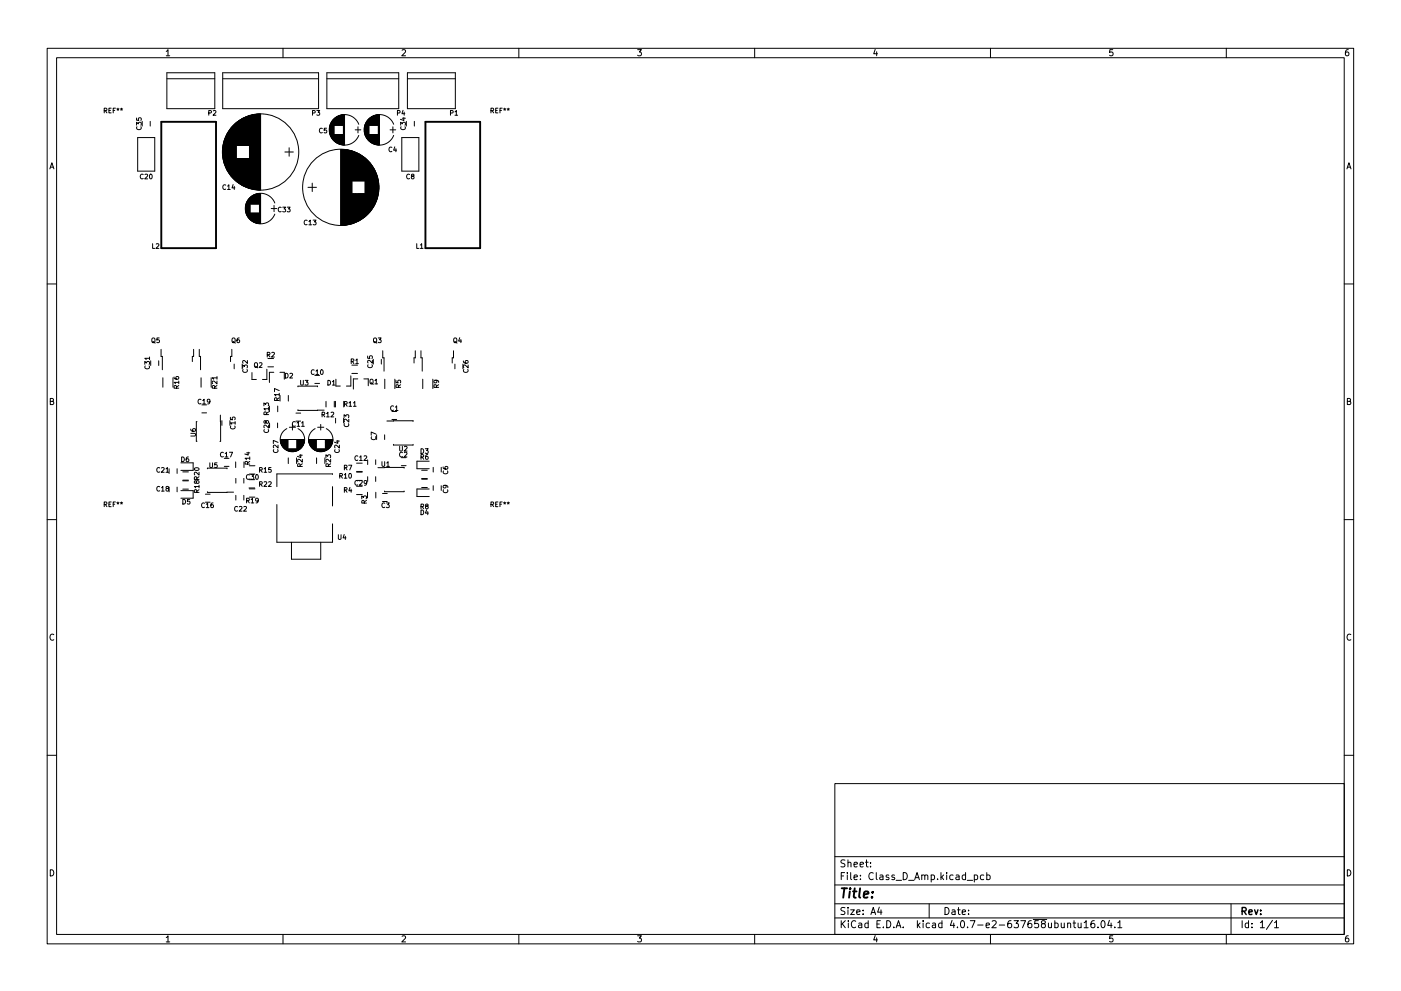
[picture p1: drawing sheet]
<svg xmlns="http://www.w3.org/2000/svg" width="297mm" height="210mm" viewBox="0 0 297 210" stroke-linecap="round" stroke-linejoin="round" font-family="sans-serif">
<g fill="none" stroke="#000" stroke-width=".21">
<path d="M10 10.2h277v190.1h-277zM12 12.2h273v186.1h-273zM35.2 10.9l.4-.4v1.3M35.2 11.8h.8M35.4 16.7h10.1M35.4 15.4h10.1v7.7h-10.1zM47.2 15.4h20.3v7.7h-20.3zM47.2 16.7h20.3M60 10.2v2M69.3 16.7h15.2M69.3 15.4h15.2v7.7h-15.2zM85.2 10.7l.5-.2 .3 .4-.8 .9h.8"/>
<path d="M86.4 16.7h10.1M86.4 15.4h10.1v7.7h-10.1zM110 10.2v2M135.2 10.5h.8l-.4 .5 .3 .2v.5l-.2 .1-.5-.1M160 10.2v2M185.6 10.5l-.4 .9h.9M185.9 11v.8M210 10.2v2M235.9 10.5h-.6l-.1 .7 .7-.1v.6l-.2 .1-.5-.1M260 10.2v2M285.9 10.5l-.4 .1-.2 .2-.1 .8 .3 .2 .4-.1v-.6l-.4-.1-.3 .3M10.6 35.8l.4-1.3 .4 1.3"/>
<path d="M10.7 35.5h.6M22.1 23.5l.5-.1v-.4h-.5v1M22.3 23.5l.4 .5M23.1 23.4h.3M23.6 23h-.5v1h.5M24 23.4h.3M24.5 23h-.5v1M24.8 23.1h.4M24.9 23.4l.1-.2 .1 .2M25 23v.2M25.5 23.1h.5M25.6 23.4l.2-.2 .1 .2"/>
<path d="M25.8 23v.2M29 26.6v-.7l.3 .4 .1-.3h.5v.6M29 25v.5l.4 .1v-.5l.5-.1v.6M29 26.9a.44 .44 0 0 0 .5 .6 .44 .44 0 0 0 .4-.6M29.2 29.2h3.6v7.1h-3.6zM30.2 25.7v1M30.4 37a.44 .44 0 0 0-.7 .5 .44 .44 0 0 0 .7 .4M30.7 37h.4l.2 .2-.6 .8h.6M31.8 37h.1a.49 .49 0 0 1 .4 .5 .49 .49 0 0 1-.5 .4l-.1-.3zM31.9 25.7v1M44.3 24l.4-.1 .1-.4h-.5v1M45.2 23.5h.4l.2 .2-.6 .8h.6"/>
<path d="M47.2 31.9v.7M47.2 31.1v2.3M47.3 30.8v2.9M47.3 30.6v3.3M47.4 30.3v3.9M47.4 30.1v4.3M47.5 30v4.5M47.6 29.7v5.1M47.6 29.6v5.3M47.6 29.5v5.5M47.7 29.3v5.9M47.8 29.2v6.1"/>
<path d="M47.8 29.1v6.3M47.9 39.3a.44 .44 0 0 0-.7 .4 .44 .44 0 0 0 .7 .4M47.9 28.9v6.7M47.9 28.8v6.9M48 28.8v6.9M48 28.7v7.1M48.1 28.5v7.5M48.1 28.4v7.7M48.2 28.4v7.7M48.2 39.5l.3-.3v1M48.2 28.2v8.1M48.3 28.2v8.1"/>
<path d="M48.3 28.1v8.3M48.4 28v8.5M48.4 27.9v8.7M48.5 27.8v8.9M48.6 27.7v9.1M48.6 27.6v9.3M48.7 27.5v9.5M48.8 27.4v9.7M48.9 27.3v9.9M48.9 27.2v10.1M49 27.2v10.1M49 27.1v10.3"/>
<path d="M49.1 27v10.5M49.2 26.9v10.7M49.3 26.8v10.9M49.4 26.7v11.1M49.4 39.2l-.2 .7h.6M49.4 26.6v11.2M49.5 26.6v11.3M49.6 26.5v11.5M49.7 39.5v.7M49.7 26.4v11.7M49.8 26.3v11.9M49.9 26.2v12.1"/>
<path d="M50 26.1v12.3M50.1 26.1v12.3M50.1 26v4.9M50.1 33.6v4.9M50.2 33.6v4.9M50.2 26v4.9M50.2 25.9v5M50.2 33.6v5M50.3 25.9v5M50.3 33.6v5M50.3 33.6l.1 5.1M50.4 25.8v5.1"/>
<path d="M50.4 33.6v5.1M50.5 33.6v5.2M50.5 25.7v5.2M50.6 25.7v5.2M50.6 33.6v5.2M50.6 33.6l.1 5.3M50.7 25.6v5.3M50.7 33.6v5.3M50.8 25.6v5.3M50.8 33.6v5.3M50.8 33.6v5.4M50.8 25.5v5.4"/>
<path d="M50.9 25.5v5.4M50.9 33.6v5.4M50.9 25.4v5.5M51 33.6v5.5M51 25.4v5.5M51.1 25.3v5.6M51.1 33.6v5.5M51.1 33.6l.1 5.6M51.2 25.3v5.6M51.2 33.6v5.6M51.3 33.6v5.7M51.3 25.2v5.7"/>
<path d="M51.4 25.2v5.7M51.4 33.6v5.7M51.4 33.6l.1 5.8M51.5 25.1v5.8M51.5 33.6v5.8M51.6 25.1v5.8M51.6 33.6v5.8M51.6 33.6v5.9M51.6 25v5.9M51.7 25v5.9M51.7 33.6v5.9M51.8 33.6v5.9"/>
<path d="M51.8 25v5.9M51.8 24.9v6M51.9 24.9v6M51.9 33.6v6M51.9 33.6l.1 6M52 24.9v6M52 33.6v6M52.1 33.6v6.1M52.1 24.8v6.1M52.2 24.8v6.1M52.2 33.6v6.1M52.2 33.6l.1 6.1"/>
<path d="M52.3 24.8v6.1M52.3 24.7v6.2M52.3 33.6v6.2M52.4 24.7v6.2M52.4 33.6v6.2M52.4 33.6l.1 6.2M52.5 24.7v6.2M52.5 33.6v6.2M52.6 24.7v6.2M52.6 33.6v6.2M52.6 33.6v6.3M52.6 24.6v6.3"/>
<path d="M52.7 24.6v6.3M52.7 33.6v6.3M52.8 33.6v6.3M52.8 24.6v6.3M52.9 24.5v15.4M53 24.5v15.5M53.1 24.5v15.5M53.2 24.5v15.5M53.3 24.4v15.7M53.4 24.4v15.7M53.5 24.4v15.7M53.6 24.4v15.7"/>
<path d="M53.7 24.3v15.8M53.8 24.3v15.9M53.9 24.3v15.9M54 24.3v15.9M54.1 24.3v15.9M54.2 24.3v15.9M54.3 24.3v15.9M54.4 24.2v16.1M54.5 24.2v16.1M54.6 24.2v16.1M54.7 24.2v16.1M54.8 24.2v16.1"/>
<path d="M54.9 24.2v16.1M55 24.2v16.1M55.1 24.2v16.1M55.2 24.2v16.1M55.3 24.2v16.1M60.4 32.2h1.8M61.3 31.3v1.8M65.3 39.7h1.8M66.2 38.8v1.8M66.3 24l.4-.1 .1-.4h-.5v1M67.2 23.5h.6l-.3 .3 .2 .1v.5h-.5M68.3 27.3a.44 .44 0 0 0-.6 .4 .44 .44 0 0 0 .6 .4"/>
<path d="M69.2 27.2h-.4l-.1 .5 .5-.1v.5h-.5M69.8 27.1v.9M69.9 26.7v1.7M70 26.6v1.9M70 26.5v2.1M70.1 26.3v2.5M70.1 26.2v2.7M70.2 26.1v2.9M70.2 26v3.1M70.3 25.9v3.3M70.3 25.8v3.5M70.4 25.7v3.7"/>
<path d="M70.5 25.6v3.9M70.6 25.5v4.1M70.6 25.4v4.3M70.7 25.3v4.5M70.8 25.3v4.5M70.8 25.2v4.6M70.8 28.5l.1 1.4M70.9 25.2v1.4M70.9 25.1v1.5M70.9 28.5v1.5M71 25.1v1.5M71 28.5v1.5"/>
<path d="M71 28.5v1.6M71 25v1.6M71.1 25v1.6M71.1 28.5v1.6M71.2 28.5v1.7M71.2 24.9v1.7M71.3 24.9v1.7M71.3 28.5v1.7M71.3 28.5l.1 1.8M71.4 24.8v1.8M71.4 28.5v1.8M71.5 28.5v1.9"/>
<path d="M71.5 24.7v1.9M71.6 24.7v1.9M71.6 28.5v1.9M71.6 28.5l.1 1.9M71.7 24.6v2M71.7 28.5v2M71.8 24.6v2M71.8 28.5v2M71.8 28.5l.1 2M71.9 24.6v2M71.9 24.5v2.1M71.9 28.5v2"/>
<path d="M72 24.5v2.1M72 28.5v2.1M72.1 24.5v2.1M72.1 28.5v2.1M72.2 28.5v2.1M72.2 24.5v2.1M72.2 24.4v2.2M72.3 31.7v16.1M72.3 24.4v2.2M72.3 28.5v2.2M72.3 28.5l.1 2.2M72.4 24.4v2.2"/>
<path d="M72.4 28.5v2.2M72.4 31.7v16.1M72.5 28.5v2.2M72.5 31.7v16.1M72.5 24.4v2.2M72.6 24.4v2.2M72.6 28.5v2.2M72.6 31.7v16.1M72.7 28.5v2.2M72.7 31.7v16.1M72.7 24.4v2.2M72.8 24.4v2.2"/>
<path d="M72.8 28.5v2.2M72.8 31.7v16.1M72.8 24.4v6.3M72.9 24.4v6.3M72.9 31.7v16.1M73 24.3v6.4M73 31.7v16.1M73.1 31.7v16.1M73.2 31.8v15.9M73.3 31.8v15.9M73.4 31.8v15.9M73.5 31.8v15.9"/>
<path d="M73.6 31.8v15.9M73.7 31.8v15.9M73.8 31.8v15.9M73.8 31.8v15.8M73.9 31.9v15.7M74 31.9v15.7M74.1 31.9v15.7M74.2 31.9v15.7M74.3 31.9v15.6M74.3 32v15.5M74.4 32v15.5M74.5 32v15.5"/>
<path d="M74.6 32v15.5M74.6 32v15.4M74.7 32.1v6.3M74.8 32.1v6.3M74.9 32.1v6.3M74.9 32.2v6.2M75 32.2v6.2M75.1 32.2v6.2M75.2 32.2v6.2M75.2 32.3v6.1M75.3 32.3v6.1M75.3 27.5h1.2"/>
<path d="M75.4 32.3v6.1M75.5 32.4v6M75.6 32.4v6M75.7 32.4v6M75.7 32.5v5.9M75.8 32.5v5.9M75.9 32.5v5.9M75.9 32.6v5.8M75.9 26.9v1.3M76 32.6v5.8M76.1 32.6v5.8M76.1 26.4a3.2 3.2 0 0 0-5-1.4 3.2 3.2 0 0 0 0 5.1 3.2 3.2 0 0 0 5-1.4"/>
<path d="M76.1 32.7v5.7M76.2 32.7v5.7M76.3 32.8v5.6M76.4 32.8v5.6M76.5 32.9v5.5M76.6 32.9v5.5M76.7 33v5.4M76.7 33.1v5.3M76.8 33.1v5.3M76.9 33.1v5.3M76.9 33.2v5.2M77 33.2v5.2"/>
<path d="M77.1 33.3v5.1M77.2 33.4v5M77.2 27.1v.9M77.3 26.9v1.3M77.3 33.5v4.9M77.3 26.7v1.7M77.4 33.5v12.5M77.4 26.5v2.1M77.4 28.7a3.2 3.2 0 0 0 3 2.1 3.2 3.2 0 0 0 3.1-2.1M77.4 26.4a3.2 3.2 0 0 0 0 2.3M77.4 26.4v2.3M77.5 33.6v12.3"/>
<path d="M77.5 26.3v2.5M77.5 33.7v12.1M77.6 26.1v2.9M77.6 26v3.1M77.6 33.7v12.1M77.7 33.8v11.9M77.7 25.8v3.5M77.8 25.8v3.5M77.8 33.9v11.7M77.8 25.7v3.7M77.9 33.9v11.6M77.9 25.6v3.9"/>
<path d="M77.9 34v11.5M78 25.5v4.1M78 34.1v11.3M78 25.4v4.3M78.1 34.1v11.2M78.1 25.4v4.3M78.1 25.3v4.5M78.1 34.2v11.1M78.2 25.3v4.5M78.2 34.3v10.9M78.2 25.2v4.7M78.3 25.2v1.4"/>
<path d="M78.3 28.5v1.4M78.3 34.4v10.7M78.3 25.1v1.5M78.3 28.5v1.5M78.3 34.5v10.5M78.4 28.5v1.5M78.4 34.5v10.5M78.4 25.1v1.5M78.4 25v1.6M78.4 28.5v1.6M78.5 34.6v10.3M78.5 25v1.6"/>
<path d="M78.5 28.5v1.6M78.5 28.5l.1 1.6M78.5 34.7v10.1M78.6 24.9v1.7M78.6 28.5v1.7M78.6 34.8v9.9M78.7 34.8v9.9M78.7 28.5v1.8M78.7 34.9v9.7M78.7 24.8v1.8M78.8 24.8v1.8M78.8 28.5v1.8"/>
<path d="M78.8 35v9.5M78.8 35.1v9.3M78.8 28.5l.1 1.8M78.9 35.1v9.3M78.9 24.7v1.9M78.9 28.5v1.9M78.9 35.2v9.1M79 24.7v1.9M79 28.5v1.9M79 35.3v8.9M79.1 24.6v2M79.1 28.5v1.9"/>
<path d="M79.1 35.5v8.5M79.1 28.5v2M79.2 28.5v2M79.2 35.6v8.3M79.2 24.6v2M79.3 35.7v8.1M79.3 24.6v2M79.3 28.5v2M79.3 35.8v7.9M79.3 28.5l.1 2.1M79.3 35.9v7.7M79.4 24.5v2.1"/>
<path d="M79.4 28.5v2.1M79.4 36v7.5M79.5 36.1v7.3M79.5 28.5v2.1M79.5 36.2v7.1M79.5 24.5v2.1M79.6 24.5v2.1M79.6 28.5v2.1M79.6 36.3v6.9M79.6 36.4v6.7M79.6 28.5l.1 2.2M79.7 36.5v6.5"/>
<path d="M79.7 24.4v2.2M79.7 28.5v2.2M79.7 36.7v6.1M79.8 24.4v2.2M79.8 28.5v2.2M79.8 36.8v5.9M79.8 36.9v5.7M79.9 24.4v2.2M79.9 28.5v2.2M79.9 37.1v5.3M79.9 37.2v5.1M80 28.5v2.2"/>
<path d="M80 37.4v4.7M80 24.4v2.2M80 37.5v4.5M80.1 24.4v2.2M80.1 28.5v2.2M80.1 37.8v3.9M80.1 38v3.5M80.2 38.1v3.3M80.2 24.4v6.3M80.3 24.4v6.3M80.3 38.6v2.3M80.3 38.9v1.7"/>
<path d="M80.3 39.4v.7M80.4 24.3v6.4M82.7 27.5h1.2M83.1 31.3a.44 .44 0 0 0-.6 .4 .44 .44 0 0 0 .6 .4M83.3 26.9v1.3M83.5 26.4a3.2 3.2 0 0 0-3.1-2.1 3.2 3.2 0 0 0-3 2.1M83.7 31.2l-.2 .7h.6M83.9 31.5v.7M84.3 24l.4-.1 .1-.4h-.5v1M85 26.6v-.7l.3 .4 .1-.3h.5v.6M85 26.9a.44 .44 0 0 0 .5 .6 .44 .44 0 0 0 .4-.6M85.2 29.2h3.6v7.1h-3.6z"/>
<path d="M85.3 25.1h.7M85.5 23.4l-.3 .7h.6M85.6 24.9v.7l-.7-.3M85.7 23.8v.7M86.1 25.7v1M86.8 37a.44 .44 0 0 0-.6 .5 .44 .44 0 0 0 .6 .4M87.4 37.4l-.1-.4h.4v.3l-.5 .3 .2 .4 .4-.2-.2-.4M87.8 25.7v1M95.5 24l.5-.1v-.4h-.5v1M96.5 23.7l.3-.2v1M96.5 24.5h.5M104.1 23.5l.5-.1v-.4h-.5v1"/>
<path d="M104.3 23.5l.4 .5M105.1 23.4h.3M105.6 23h-.5v1h.5M106 23.4h.3M106.5 23h-.5v1M106.8 23.1h.4M106.9 23.4l.1-.2 .1 .2M107 23v.2M107.5 23.1h.5M107.6 23.4l.2-.2 .1 .2M107.8 23v.2M285.6 35.8l.4-1.3 .4 1.3"/>
<path d="M285.7 35.5h.6M32.4 51.7v1h.4M33.1 51.8l.4-.1 .2 .3-.6 .7h.6M48.2 40.2h.6M52 43.8v.9M52.1 43.4v1.7M52.2 43.3v1.9M52.2 43.2v2.1M52.3 43v2.5M52.3 42.9v2.7M52.4 42.8v2.9M52.4 42.7v3.1"/>
<path d="M52.5 42.6v3.3M52.5 42.5v3.5M52.6 42.5v3.5M52.6 42.4v3.7M52.7 42.3v3.9M52.8 42.2v4.1M52.8 42.1v4.3M52.9 42.1v4.3M53 42v4.5M53 41.9v4.6M53 41.9v1.4M53 45.2v1.4"/>
<path d="M53.1 45.2v1.5M53.1 41.8v1.5M53.2 41.8v1.5M53.2 45.2v1.5M53.2 45.2l.1 1.6M53.3 41.7v1.6M53.3 45.2v1.6M53.4 41.6v1.7M53.4 45.2v1.6M53.4 45.2v1.7M53.5 41.6v1.7M53.5 45.2v1.7"/>
<path d="M53.5 41.5v1.8M53.5 45.2v1.8M53.6 45.2v1.8M53.6 41.5v1.8M53.7 41.4v1.9M53.7 45.2v1.8M53.7 45.2l.1 1.9M53.8 41.4v1.9M53.8 45.2v1.9M53.9 45.2v2M53.9 41.3v2M54 41.3v2"/>
<path d="M54 45.2v2M54 45.2l.1 2M54.1 41.3v2M54.1 41.2v2.1M54.1 45.2v2M54.2 41.2v2.1M54.2 45.2v2.1M54.3 41.2v2.1M54.3 45.2v2.1M54.4 45.2v2.1M54.4 41.2v2.1M54.4 41.1v2.2"/>
<path d="M54.5 41.1v2.2M54.5 45.2v2.2M54.6 45.2v2.2M54.6 41.1v2.2M54.7 41.1v2.2M54.7 45.2v2.2M54.7 45.2l.1 2.2M54.8 41.1v2.2M54.8 45.2v2.2M54.9 41.1v2.2M54.9 45.2v2.2M55 41.1v2.2"/>
<path d="M55 45.2v2.2M55 41.1v6.3M55.1 41.1v6.3M55.2 41v6.4M57.5 44.2h1.2M58.1 43.6v1.3M58.3 43.1a3.2 3.2 0 0 0-5-1.4 3.2 3.2 0 0 0 0 5.1 3.2 3.2 0 0 0 5-1.4M59.6 44a.44 .44 0 0 0-.6 .5 .44 .44 0 0 0 .6 .4M59.9 44h.7l-.4 .3 .3 .1v.5h-.6M60.9 44h.6l-.3 .3 .3 .1v.5h-.6M65.1 46.8a.44 .44 0 0 0-.6 .4 .44 .44 0 0 0 .6 .4M65.5 47l.3-.3v1"/>
<path d="M65.5 47.7h.6M66.4 46.7h.6l-.3 .4 .3 .1v.4h-.6M74.7 41.1v6.3M74.8 41.1v6.3M74.9 41.1v6.3M75 41.1l-.1 6.2M75 41.1v6.2M75.1 41.1v6.2M75.2 41.1v6.2M75.2 41.1v6.1M75.3 41.1v6.1M75.4 41.1v6.1"/>
<path d="M75.5 41.1l-.1 6.1M75.5 41.1v6M75.6 41.1v6M75.7 41.1v5.9M75.8 41.1v5.9M75.9 41.1v5.9M75.9 41.1v5.8M76 41.1l-.1 5.8M76 41.1v5.8M76.1 41.1v5.8M76.1 41.1v5.7M76.2 41.1v5.7"/>
<path d="M76.3 41.1v5.6M76.4 41.1v5.6M76.5 41.1l-.1 5.5M76.5 41.1v5.5M76.6 41.1v5.4M76.7 41.1v5.4M76.8 41.1l-.1 5.3M76.8 41.1v5.3M76.9 41.1v5.3M76.9 41.1v5.2M77 41.1v5.2M77.1 41.1v5.1"/>
<path d="M77.2 41.1v5M77.3 41.1l-.1 5M77.3 41.1v4.9M88.4 51.7v1h.4M89.1 52l.3-.3v1M89.1 52.7h.6M10 60.2h2M30.7 77.3v-.6l.4 .3 .1-.3h.4v.6M30.8 77.6a.44 .44 0 0 0 .4 .7 .44 .44 0 0 0 .4-.7M31.7 76h-1l.3 .3M31.7 75.7v.6M31.9 76.5v1"/>
<path d="M32.2 71.8l.2-.1 .4 .1 .1 .6-.2 .3-.5-.1zM32.4 72.5l.5 .3M33.6 76.5v1M33.8 71.7h-.5l-.1 .5 .5-.1 .1 .5h-.6M34.2 74.1v1.5h.2v2.8M36.9 80l.2 .4 .6 .1 .2-.2-.1-.4-.5 .1v.3l.2 .2M41 74.1v1.5h-.2v1.1M42.3 74.1v1.5h.2v2.8M46 79.9v.6M49.2 74.1v1.5h-.3v1.1M49.2 71.8l.2-.1 .4 .1 .1 .6-.2 .3-.5-.1zM49.4 72.5l.5 .3"/>
<path d="M49.6 77.2v1M50.7 71.7l-.4 .2-.1 .6 .2 .2 .4-.1-.1-.5h-.3l-.2 .2M51.3 77.2v1M51.5 78.1v-.7l.3 .4 .1-.3h.5v.6M51.5 78.4a.44 .44 0 0 0 .5 .6 .44 .44 0 0 0 .4-.6M52.5 76.5v.6l-.8-.6-.2 .2v.4M53.4 79v1.5h.9M54 77.1l.2-.1 .4 .1v.5l-.1 .3-.5-.1zM54.1 77.7l.6 .3M55 77h.4l.2 .2-.7 .8h.7M56.6 78.3v2.2h-1M56.7 75.3l.4-.1 .1-.4h-.5v1"/>
<path d="M56.8 77.8h1.2M56.8 76.1h1.2M56.9 75.3l.3 .5M57.6 74.8h.4l.2 .2-.6 .8h.6M58 79h-.9v2.1M59.3 79h1v1.4M60.5 79.2a.51 .51 0 0 1 .6 .5 .51 .51 0 0 1-.6 .5zM61.5 79.3l.3-.1 .2 .3-.6 .7h.6M66.6 78.5a.44 .44 0 0 0-.6 .5 .44 .44 0 0 0 .6 .4M66.7 79.6h1M67 78.7l.3-.2v1M67 79.5h.6"/>
<path d="M68 78.5h.2a.49 .49 0 0 1 .3 .5 .49 .49 0 0 1-.4 .4l-.2-.3zM74.4 79.7v2.2h-1M74.5 76.7l.4-.1 .1-.4h-.5v1M74.6 79.2h1.2M74.6 77.5h1.2M74.7 76.7l.3 .5M75.4 76.4l.3-.2v1M75.4 77.2h.6M78 75.5v.5l.4 .1v-.5l.5-.1v.6M78 77.4a.44 .44 0 0 0 .5 .6 .44 .44 0 0 0 .4-.6M79 76.4v.7l-.8-.7-.2 .2v.4M79.1 76.2v1"/>
<path d="M79.2 71.8l.2-.1 .4 .1 .1 .6-.2 .3-.5-.1zM79.4 72.5l.5 .3M80.2 71.7h.6l-.3 .4 .3 .1v.4h-.6M80.8 76.2v1M81.1 74.4v1.5h.3v2.8M88.1 74.4v1.5h-.3v1.1M89.3 74.4v1.5h.2v2.8M96.1 74.4v1.5h-.2v1.1M96.2 71.8l.2-.1 .4 .1 .1 .6-.2 .3-.5-.1zM96.4 72.5l.5 .3M96.4 77.2v1M97.5 71.7l-.3 .7h.7"/>
<path d="M97.7 72v.7M98.1 77.2v1M98.3 76.6l.2 .4 .6 .1 .2-.2-.1-.4-.5 .1-.1 .3 .2 .2M98.3 78.4a.44 .44 0 0 0 .5 .6 .44 .44 0 0 0 .4-.6M99.3 77.4v.7l-.8-.7-.2 .2v.4M285 60.2h2M10.7 85.2l.5-.1 .1-.4-.6-.2v1.3h.5l.2-.4-.3-.2M33.9 99.3a.44 .44 0 0 0-.7 .4 .44 .44 0 0 0 .7 .4M34.2 99.3l.4-.1 .2 .3-.6 .7h.6M34.5 80.1v2M35.2 99.5l.3-.3v1M35.9 99.4v1"/>
<path d="M36.7 80.1v2M37.4 82.4v-.5l-.4-.1-.1 .6h1M37.6 99.4v1M37.9 81.1h-1l.3 .3M37.9 81.8l-.5 .3M37.9 80.8v.6M38.3 98.2h2.6v1.6h-2.6M38.5 97a.51 .51 0 0 1 .6 .5 .51 .51 0 0 1-.6 .5zM39.9 97l-.4 .2v.6l.2 .2 .3-.1-.1-.5-.2-.1-.2 .2M40.5 91.9h.8l.2 .2-.2 .4h-.8M40.5 91l.2 .5h.6l.2-.2-.1-.3h-.5l-.1 .3 .2 .2M41.3 99.4a.49 .49 0 0 1 .5-.2 .49 .49 0 0 1 .4 .5 .49 .49 0 0 1-.6 .2 .49 .49 0 0 1-.3-.5z"/>
<path d="M41.8 89.5h-.2v4.1h.2M42.6 84.8a.44 .44 0 0 0-.6 .4 .44 .44 0 0 0 .6 .4M42.6 80.1v2M42.8 87.6h1M42.8 85.9h1M43 85l.3-.3v1M43 85.7h.6M44 99.5v-.2h4.1v.2M44.5 98.2v.8l.2 .2 .4-.2v-.8M44.5 85.1l-.2 .2h-.3v-.5l.3-.1 .2 .2v.6l-.5 .2M44.8 80.1v2M45.5 82.4v-.5l-.4-.1-.1 .6h1"/>
<path d="M46 80.8v.7l-.7-.7-.3 .2 .1 .4M46 80.2h-1l.3 .3M46 81.8l-.5 .3M46 98.2h-.5v.5l.5-.1v.5h-.5M46.7 88.1l.1 5.5h-.2M46.7 89.5h.1M47 89.2v1M47.4 96a.44 .44 0 0 0-.7 .5 .44 .44 0 0 0 .7 .4M47.6 98.9h1M47.6 97.2h1M47.7 96.2l.3-.2v1M47.7 97h.6"/>
<path d="M48.6 96h.7l-.4 1M48.7 89.2v1M48.9 88.5v.5l.4 .1v-.5l.5-.1v.6M48.9 90.4a.44 .44 0 0 0 .5 .6 .44 .44 0 0 0 .4-.6M49.9 89.7h-1l.2 .3M49.9 89.4v.6M50 98v1.2M51.7 98v1.2M52.3 96.1h.7M52.5 98.5l-.1-.5-.4-.1v.6h1M52.6 95.9v.7l-.7-.3M52.9 98.8h1.1"/>
<path d="M53 97.2h-1l.2 .3M53 96.9v.6M53 97.9l-.5 .3M55 99.7h.5l.1-.4-.6-.1v1M55.3 99.7l.3 .5M56 86.1v-.6l.3 .3 .1-.3h.5v.6M56 99.5l.3-.3v1M56 91.1a.44 .44 0 0 0 .5 .7 .44 .44 0 0 0 .4-.7M56.4 89.4l.2-.2 .4 .2-.1 .3-.3 .1-.3-.5h-.3v.5l.4-.2M56.5 88l-.1-.5-.4-.1v.6h1M57 90.2v.6l-.8-.6-.2 .2v.4M57 86.7h-1l.2 .3"/>
<path d="M57 87.4l-.5 .3M57 86.4v.6M57.1 86.1v1.2M57.1 89.7v1M57.5 99.2h-.5l-.1 .5 .5-.1 .1 .5h-.6M58 95.4a.44 .44 0 0 0 .5 .6 .44 .44 0 0 0 .4-.6M58.7 85v-.5l-.4-.1-.1 .6h1M58.9 89.7v1M58.9 86.1v1.2M59 94.4v.7l-.8-.7-.2 .2v.4M59 93.9l-1-.5v.7M59.2 83.7h-1l.3 .3"/>
<path d="M59.2 82.9l-1-.5v.7M59.2 84.4l-.5 .3M59.2 83.4v.6M59.4 83.9v1.2M59.4 93.2h5.2M59.4 93.3h1.6M59.5 93.3h1.5M59.5 93.4h1.5M59.5 93.5h1.5M59.5 93.6h1.5M59.5 93.7h1.5M59.5 93.8h1.5"/>
<path d="M59.5 93.9h1.5M59.6 94h1.4M59.6 94.1h1.4M59.6 94.2h1.4M59.7 94.2h1.3M59.7 94.3h1.3M59.7 94.4h1.3M59.8 94.5h1.2M59.8 94.6h1.2M59.9 94.6h1.1M59.9 94.7h1.1M59.9 94.8h1.1"/>
<path d="M60 94.8h1M60 94.9h1M60.1 94.9h.9M60.1 95h.9M60.2 95h.8M60.2 95.1h.8M60.3 95.1h.7M60.3 95.2h.7M60.4 95.2h3.2M60.4 95.3h3.2M60.5 95.3h3M60.6 95.4h2.8"/>
<path d="M60.7 95.4h2.6M60.7 95.5h2.6M60.8 90.9a2.59 2.59 0 0 0-.8 4 2.59 2.59 0 0 0 4 0 2.59 2.59 0 0 0-.8-4M60.9 95.6h2.2M61 95.6h2M61.1 95.6h1.8M61.1 97.1v1.2M61.1 83.9v1.2M61.3 95.7h1.4M61.3 90.6h1.4M61.4 95.8h1.2M61.6 95.8h.8"/>
<path d="M62 90v1.2M62.6 89.5a.44 .44 0 0 0-.6 .5 .44 .44 0 0 0 .6 .4M62.7 87.6h1M62.7 89.3h1M62.9 97.1v1.2M63 93.3h1.6M63 93.3h1.5M63 93.4h1.5M63 93.5h1.5M63 93.6h1.5M63 93.8h1.5M63 93.9h1.5"/>
<path d="M63 94h1.4M63 94.1h1.4M63 94.2h1.3M63 94.3h1.3M63 94.4h1.3M63 94.6h1.2M63 94.7h1.1M63 94.8h1.1M63 94.9h1M63 94.9h.9M63 95h.8M63 95.1h.8"/>
<path d="M63 95.2h.7M63 89.7l.3-.2v1M63 90.5h.6M63.2 82.1v-.2h4.1v.2M63.2 86.9v.2l5.5-.1M63.4 96.6h.7M63.6 99v-.5l-.4-.1-.1 .6h1M63.7 80.7v.8l.2 .2 .4-.2v-.8M63.7 95.1l-.7 .1M63.8 96.4v.7l-.7-.3M63.9 95h-.9M63.9 89.7l.3-.2v1"/>
<path d="M63.9 90.5h.6M64 94.8h-1M64.1 97.4v.7l-.7-.7-.3 .2 .1 .4M64.1 98.4l-.5 .3M64.1 94.6l-1.1 .1M64.2 94.5h-1.2M64.3 94.3l-1.3 .1M64.4 94.2h-1.4M64.4 94h-1.4M64.5 93.8l-1.5 .1M64.5 93.7h-1.5M64.5 93.5l-1.5 .1"/>
<path d="M64.5 93.4h-1.5M64.7 80.7h.6l-.3 .4 .3 .1v.4h-.6M65.4 93.2h5.2M65.4 93.3h1.6M65.5 93.3h1.5M65.5 93.4h1.5M65.5 93.5h1.5M65.5 93.6h1.5M65.5 93.7h1.5M65.5 93.8h1.5M65.5 93.9h1.5M65.6 94h1.4"/>
<path d="M65.6 94.1h1.4M65.6 94.2h1.4M65.7 94.2h1.3M65.7 94.3h1.3M65.7 94.4h1.3M65.8 94.5h1.2M65.8 94.6h1.2M65.9 94.6h1.1M65.9 94.7h1.1M65.9 94.8h1.1M66 94.8h1M66 94.9h1"/>
<path d="M66.1 94.9h.9M66.1 95h.9M66.2 95h.8M66.2 95.1h.8M66.3 95.1h.7M66.3 95.2h.7M66.4 95.2h3.2M66.4 95.3h3.2M66.5 95.3h3M66.6 95.4h2.8M66.7 95.4h2.6M66.7 95.5h2.6"/>
<path d="M66.7 81.3h1M66.8 90.9a2.59 2.59 0 0 0-.8 4 2.59 2.59 0 0 0 4 0 2.59 2.59 0 0 0-.8-4M66.9 95.6h2.2M67 95.6h2M67.1 95.6h1.8M67.1 97.1v1.2M67.3 95.7h1.4M67.3 90.6h1.4M67.4 95.8h1.2M67.6 95.8h.8M68 90v1.2M68.3 88l.5-.1v-.4h-.5v1"/>
<path d="M68.5 88l.4 .5M68.9 97.1v1.2M69 93.3h1.6M69 93.3h1.5M69 93.4h1.5M69 93.5h1.5M69 93.6h1.5M69 93.8h1.5M69 93.9h1.5M69 94h1.4M69 94.1h1.4M69 94.2h1.4"/>
<path d="M69 94.3h1.3M69 94.4h1.3M69 94.6h1.2M69 94.7h1.1M69 94.8h1.1M69 94.9h1M69 94.9h.9M69 95h.8M69 95.1h.8M69 95.2h.7M69.1 97.1v-.6l.4 .3 .1-.3h.4v.6M69.1 85.1v1.2"/>
<path d="M69.2 87.7l.3-.2v1M69.2 88.5h.6M69.5 80.7a.51 .51 0 0 1 .6 .5 .51 .51 0 0 1-.6 .5zM69.6 99v-.5l-.4-.1-.1 .6h1M69.7 95.1l-.7 .1M69.9 95h-.9M70 94.8h-1M70.1 97.4v.7l-.7-.7-.3 .2 .1 .4M70.1 98.4l-.5 .3M70.1 94.6l-1.1 .1M70.2 87.5h.4l.2 .2-.7 .8h.7M70.2 94.5h-1.2"/>
<path d="M70.3 94.3l-1.3 .1M70.4 94.2h-1.4M70.4 94h-1.4M70.5 81l.2-.3v1M70.5 81.7h.5M70.5 93.8l-1.5 .1M70.5 93.7h-1.5M70.5 93.5l-1.5 .1M70.5 93.4h-1.5M70.9 85.1v1.2M71 95.4a.44 .44 0 0 0 .5 .6 .44 .44 0 0 0 .4-.6M71.1 85.1v1.2"/>
<path d="M71.1 88.7v1M71.2 80.4v1.5h.9M71.3 93.6h.7M71.6 93.4v.7l-.7-.3M72 94.4v.7l-.8-.7-.2 .2v.4M72.8 88.7v1M72.9 85.1v1.2M73 88.6v-.6l.3 .3 .1-.3h.5v.6M73 99.2h.5v-.4l-.5-.1v1M73 85.7h.5l.1-.4-.6-.1v1M73 89.9a.44 .44 0 0 0 .5 .6 .44 .44 0 0 0 .4-.6M73.3 99.2l.3 .5"/>
<path d="M73.3 85.7l.3 .5M73.9 98.7h.7l-.4 1M74 88.9v.7l-.8-.7-.2 .2v.4M74 85.5l.3-.3v1M74 86.2h.6M74.9 85.5l.3-.3v1M74.9 86.2h.6M75.6 98.3h1.2M75.8 80.4h-.9v2.1M75.9 96.8a.44 .44 0 0 0-.7 .4 .44 .44 0 0 0 .7 .4M76.2 97l.3-.3v1M76.2 97.7h.6"/>
<path d="M77.1 80.4h1v1.4M77.2 96.8l.4-.1 .2 .3-.7 .7h.7M78 97.5v1M78.5 80.6l.2-.1 .4 .1v.5l-.1 .3-.5-.1zM78.6 81.2l.6 .3M78.8 92.7a.44 .44 0 0 0 .4 .6 .44 .44 0 0 0 .4-.6M79.5 80.7l.3-.2v1M79.5 81.5h.6M79.7 97.5v1M79.7 92.1l-1-.4v.6M79.8 92.2v1M80.1 99.2h5.6v.1"/>
<path d="M81 98v.8l.2 .2 .4-.2v-.8M81.6 92.2v1M81.6 80.4v2M82 98.2l.3-.2v1M82 99h.6M82 89.3h5.6v.1M83.1 87.3h1M83.1 89h1M83.4 94.3v.1h4.2v-.1M83.4 86.2a.44 .44 0 0 0-.6 .4 .44 .44 0 0 0 .6 .4M83.7 80.4v2M83.8 86.4l.3-.3v1"/>
<path d="M83.8 87.1h.6M84 80.7v.5h.4v-.4l.5-.1v.5M84.5 82.2l-.1-.5h-.4v.5h1M84.7 94.7v.8l.2 .2 .4-.2v-.8M85 81.6l-.5 .3M85.1 98.8h1M85.1 97.1h1M85.3 96a.44 .44 0 0 0-.6 .5 .44 .44 0 0 0 .6 .4M85.7 96h.4l.2 .2-.6 .8h.6M85.7 94.8l.4-.1 .2 .3-.6 .7h.6M89.3 95.2a.51 .51 0 0 1 .5 .5 .51 .51 0 0 1-.5 .5zM89.3 97l.4-.1 .1-.4h-.5v1"/>
<path d="M89.4 99.8h1.2M89.5 97l.3 .5M89.6 80.4v2M90.2 95.2h.6l-.3 .4 .2 .1v.4h-.5M90.7 96.5l-.4 .2-.1 .6 .2 .2 .3-.1v-.5l-.3-.1-.2 .2M91 97.8h-2.6v1.6h2.6M91.8 80.4v2M91.8 99.1v1M92.4 80.7l.2 .2v.2l-.5 .1-.1-.3 .2-.2h.6l.2 .4M92.5 82.2v-.5h-.4l-.1 .5h1M93 81.6l-.5 .3M93.5 99.1v1"/>
<path d="M94 99.1l.2 .4h.6l.2-.2-.1-.3-.5 .1-.1 .2 .2 .2M94 99.9a.44 .44 0 0 0 .5 .6 .44 .44 0 0 0 .4-.6M285.7 85.2l.5-.1 .1-.4-.6-.2v1.3h.5l.2-.4-.3-.2M10 110.2h2M22.1 107h.5v-.4l-.5-.1v1M22.3 107l.4 .5M23.1 107h.3M23.6 106.5h-.5v1h.5M24 107h.3M24.5 106.5h-.5v1M24.8 106.6h.4M24.9 106.9l.1-.2 .1 .2"/>
<path d="M25 106.5v.2M25.5 106.6h.5M25.6 106.9l.2-.2 .1 .2M25.8 106.5v.2M33.9 103.3a.44 .44 0 0 0-.7 .4 .44 .44 0 0 0 .7 .4M34.2 103.5l.3-.3v1M34.2 104.2h.6M35.2 100.2h.6M35.4 103.6l-.2-.3 .5-.1v.3l-.5 .3 .2 .4 .4-.2-.2-.4M35.9 103.3v1M37.6 103.3v1M38.3 104.1h2.6v1.6h-2.6"/>
<path d="M38.7 103.8h1.2M38.7 102h1.2M38.7 101.9h1.2M38.7 100.1h1.2M38.8 106a.51 .51 0 0 1 .5 .5 .51 .51 0 0 1-.5 .5zM40.2 106h-.4l-.1 .4h.5v.5h-.5M41.6 102.2l.2-.2 .4 .2-.1 .3-.3 .1-.3-.6-.2 .1v.4l.3-.1M41.7 104.5v-.5l-.4-.1-.1 .6h1M41.7 101.7v-.5h-.4l-.1 .5h1M42.2 103.2h-1l.3 .3M42.2 100.2v.6l-.7-.6-.3 .2 .1 .4M42.2 103.9l-.5 .3"/>
<path d="M42.2 102.9v.6M42.2 101.1l-.5 .4M43.4 106.8a.44 .44 0 0 0-.7 .4 .44 .44 0 0 0 .7 .4M43.6 104.8h1M43.6 106.5h1M43.7 107l.3-.3v1M43.7 107.7h.6M44 104.3v.2l5.5-.1M45.2 106.7l-.5 .2v.6l.2 .2 .3-.1v-.5h-.3l-.2 .2M50 101.5v1M50 105.1v1M50.4 107.5a.44 .44 0 0 0-.7 .5 .44 .44 0 0 0 .7 .4"/>
<path d="M50.7 107.5h.4l.2 .2-.6 .8h.6M51.7 107.5h.4l.2 .2-.7 .8h.7M51.7 101.5v1M51.7 105.1v1M52.3 106.2h.5v-.4l-.5-.1v1M52.5 106.2l.4 .5M52.8 101.8h1.2M52.8 103.5h1.2M52.9 103.7h1.1M52.9 100.6h1.1M52.9 105.5h1.1M52.9 100.8a.44 .44 0 0 0-.7 .4 .44 .44 0 0 0 .7 .4"/>
<path d="M53.2 100.7h.6l-.3 .4 .3 .1v.4h-.6M53.2 106l.3-.3v1M53.2 106.7h.6M54.3 100.7h.1a.49 .49 0 0 1 .4 .5 .49 .49 0 0 1-.5 .5l-.1-.4zM54.8 106.1l-.2 .2h-.3l-.1-.5 .4-.1 .2 .2-.1 .6-.4 .2M55 102.7h.5l.1-.4-.6-.1v1M55.3 102.7l.3 .5M56 102.3l.4-.1 .2 .3-.7 .7h.7M56 100.2h.6M56.9 102.3l.4-.1 .2 .3-.6 .7h.6M58.7 107v8h11.8v-3.9M61.8 115v3.6h6.2v-3.6"/>
<path d="M70.5 100.6l-11.8-.1v2.7M70.5 103.2v4.1M71.7 113.5v.8l.2 .2 .4-.2v-.8M72 101l.5-.1 .1-.4h-.6v1M72.3 101l.3 .5M73 113.4l-.3 .7h.7M73 100.7l.3-.2v1M73 101.5h.6M73 104l.5-.1v-.4h-.5v1M73.2 113.8v.7M73.3 104l.3 .5M74.1 100.5h.1a.49 .49 0 0 1 .3 .5 .49 .49 0 0 1-.4 .4l-.2-.3z"/>
<path d="M74.2 103.4l-.2 .7h.6M74.4 103.8v.7M75.6 104.9h1.2M75.6 103.2h1.2M75.6 100h1.2M75.6 101.9h1.2M75.6 100.2h1.2M75.9 102a.44 .44 0 0 0-.7 .5 .44 .44 0 0 0 .7 .4M76.2 102h.4l.2 .2-.6 .8h.6M76.7 105.8v-.6l.4 .3 .1-.2h.4v.5M77.2 106.7v-.4l-.4-.1-.1 .5h1M77.7 106.2l-.5 .3"/>
<path d="M77.8 102.4l-.2 .2-.3-.1-.1-.5h.4l.2 .1-.1 .6-.4 .3M77.9 104.4v1.2M78 101.1v1M79.7 101.1v1M79.7 104.4v1.2M81.1 104.7h1M81.1 106.4h1M81.5 104.2v.1h4.2v-.1M81.6 106.8a.44 .44 0 0 0-.6 .4 .44 .44 0 0 0 .6 .4M81.9 106.7h.6l-.3 .4 .3 .1v.4h-.6M89.3 108.2a.51 .51 0 0 1 .5 .5 .51 .51 0 0 1-.5 .5zM89.3 107.5l.4-.1 .1-.4h-.5v1"/>
<path d="M89.4 101.5h1.2M89.4 101.7h1.2M89.4 103.4h1.2M89.5 107.5l.3 .5M90.4 107.4l-.1-.4h.4v.3l-.5 .3 .2 .4 .4-.2-.2-.4M90.5 108.2l-.3 .7h.6M90.7 108.5v.7M91 103.7h-2.6v1.6h2.6M91.8 103v1M93.5 103v1M94 103.9a.44 .44 0 0 0 .5 .6 .44 .44 0 0 0 .4-.6M94.4 103l.2 .2-.1 .2-.5 .1v-.3l.1-.2h.6l.3 .4"/>
<path d="M104.1 107h.5v-.4l-.5-.1v1M104.3 107l.4 .5M105.1 107h.3M105.6 106.5h-.5v1h.5M106 107h.3M106.5 106.5h-.5v1M106.8 106.6h.4M106.9 106.9l.1-.2 .1 .2M107 106.5v.2M107.5 106.6h.5M107.6 106.9l.2-.2 .1 .2M107.8 106.5v.2"/>
<path d="M285 110.2h2M11.4 134.7a.58 .58 0 0 0-.8 .5 .58 .58 0 0 0 .8 .5M286.4 134.7a.58 .58 0 0 0-.8 .5 .58 .58 0 0 0 .8 .5M10 160.2h2M177 166.3h108v32h-108zM285 160.2h2M10.7 184.5a.66 .66 0 0 1 .7 .7 .66 .66 0 0 1-.7 .6zM35.2 198.9l.4-.4v1.3M35.2 199.8h.8M60 198.3v2M85.2 198.7l.5-.2 .3 .4-.8 .9h.8M110 198.3v2"/>
<path d="M135.2 198.5h.8l-.4 .5 .3 .2v.5l-.2 .1-.5-.1M160 198.3v2M177 194.8h108M177 191.8h108M177 187.8h108M177 181.8h108M178.4 195.3v1.5M178.4 185.8h.5M178.6 196l.6 .8M179.1 185.1h-.7v1.5M179.1 192.6l-.5-.1-.2 .2v.4l.6 .3 .1 .3-.2 .3h-.6M179.1 182.5l-.5-.1-.2 .2v.4l.6 .3 .1 .3-.2 .3h-.6"/>
<path d="M179.2 195.3l-.8 .9M179.6 185.1v.2M179.6 185.6v1M179.8 192.5v.2M179.8 183.1l.2-.2 .4 .1v.9M179.8 182.4v1.5M179.8 193v1M179.9 195.3v.2M179.9 195.8v1M180.4 193h.7l-.7 1h.7M180.4 185.1v1.3l.2 .2M181.1 186.1l.7-.1-.1-.3-.4-.1-.2 .2v.8h.6"/>
<path d="M181.1 183.4l.7-.1-.1-.3-.4-.1-.2 .2v.8h.6M181.4 195.5a.71 .71 0 0 0-1 .5 .71 .71 0 0 0 .7 .8l.3-.1M181.6 193.5l.8-.1-.1-.3-.4-.1-.3 .2 .1 .8h.6M182.1 195.9h.5l.1 .9M182.4 183.4l.7-.1-.1-.3-.4-.1-.2 .2v.8h.6M182.4 186.5v.1M182.4 185.7v.1M182.7 196.2l-.5 .1-.2 .2 .2 .3h.5M183 193.9v.1M183 193.1v.1M183.5 182.9h.6M183.7 182.4v1.3l.4 .2"/>
<path d="M184.1 195.9l-.5-.1-.2 .3 .1 .7h.6M184.1 195.3v1.5M184.6 183.8v.1M184.6 183v.1M184.6 194l.5-1.5 .5 1.5M184.8 193.6h.7M185.1 185.3a.71 .71 0 0 0-.9 .5 .71 .71 0 0 0 .7 .8l.2-.1M185.6 198.5l-.4 .9h.9M185.8 185.1v1.3l.2 .2M185.9 199v.8M185.9 196h.5M186.4 192.5l-.3 1h.9"/>
<path d="M186.6 185.7h.5l.1 .9M186.6 195.3h-.7v1.5h.7M186.8 193v1M187.2 186l-.5 .1-.2 .2 .2 .3h.5M187.3 196.7v.1M188 195.3a.76 .76 0 0 1 .9 .8 .76 .76 0 0 1-.9 .7zM188.4 185.7l-.3-.1-.2 .2v.3l.5 .1v.4h-.5M189.5 196.7v.1M189.6 185.7l-.3-.1-.2 .2v.3l.5 .1v.4h-.5M190 196.8l.5-1.5 .5 1.5M190 186.8h1.1M190.1 196.4h.8"/>
<path d="M191.5 196.7v.1M191.5 185.1a.76 .76 0 0 1 .9 .8 .76 .76 0 0 1-.9 .7zM192.6 186.8h1.2M193.9 186.6l.5-1.5 .5 1.5M194.1 186.2h.7M194.5 195.3v1.5M194.6 196.3l.5 .5M195.1 195.8l-.6 .6M195.4 185.8l.2-.2 .4 .1 .1 .9M195.4 185.6v1M195.7 195.3v.2M195.7 195.8v1"/>
<path d="M196.1 185.8l.2-.2 .3 .1 .1 .9M197 191.8v3M197.1 195.9l-.5-.1-.2 .3 .1 .7h.6M197.4 185.7l.5-.1 .2 .3-.1 .7h-.6M197.4 185.6v1.5M197.7 195.9h.6l.1 .9M198.4 196.2l-.5 .1-.3 .2 .3 .3h.5M198.8 186.5v.1M199.5 185.1v1.5M199.6 186.1l.5 .5M199.7 195.9l-.4-.1-.3 .3 .1 .7h.6M199.7 195.3v1.5"/>
<path d="M200.1 185.6l-.6 .6M200.4 192.5a.76 .76 0 0 1 .8 .8 .76 .76 0 0 1-.8 .7zM200.7 185.1v.2M200.7 185.6v1M201.9 193.1h.5l.1 .9M201.9 195.3l-.4 1h.9M202.1 185.7l-.5-.1-.2 .3 .1 .7h.6M202.2 195.8v1M202.5 193.4l-.5 .1-.2 .2 .2 .3h.5M202.7 185.7h.6l.1 .9M203 196.7v.1M203 193h.6"/>
<path d="M203.2 192.5v1.3l.4 .2M203.4 186l-.5 .1-.3 .2 .3 .3h.5M203.9 195.4l.1-.1a.8 .8 0 0 1 .5 .8 .8 .8 0 0 1-.5 .7 1 1 0 0 1-.1-1.4zM204 193.5l.7-.1-.1-.3-.4-.1-.2 .2 .1 .8h.5M204.7 185.7l-.4-.1-.3 .3 .1 .7h.6M204.7 185.1v1.5M205.1 186.8h1.1M205.1 196.7v.1M205.4 193.9v.1M205.4 193.1v.1M205.7 195.3h1l-.6 1.5M206.6 185.7l.4-.1 .3 .3-.2 .7h-.5"/>
<path d="M206.6 185.6v1.5M207.3 196.3h1.1M208.6 185.7l-.5-.1-.2 .3 .1 .7h.6M209.1 196.3l.7-.1-.1-.3-.4-.1-.2 .2v.8h.6M209.2 185.7l.4-.1 .3 .3-.1 .7h-.6M209.2 185.1v1.5M210 198.3v2M210.4 195.5l.5-.2 .3 .5-.9 1h.9M211.9 196.3h1.1M214.4 195.3l-.5 .1a1.01 1.01 0 0 0 0 1.4l.5-.1 .1-.5-.3-.3h-.3l-.3 .3M215 195.3h.9l-.5 .6 .5 .1v.7l-.3 .1-.6-.1M216.4 195.3h1l-.6 1.5"/>
<path d="M218.6 195.3l-.4 .1a1.01 1.01 0 0 0 0 1.4l.5-.1 .1-.5-.3-.3h-.3l-.3 .3M219.1 195.1h2.8M220.1 195.3h-.7v.7l.2-.1 .5 .1 .1 .2-.1 .5-.2 .1-.5-.1M221.1 196l-.3-.3 .1-.2 .2-.2 .4 .1 .1 .4-.7 .2-.1 .3 .1 .4 .2 .1h.4l.1-.3v-.4l-.2-.1M222.3 195.8l.1 1h.3l.2-.1M222.9 195.8v1M223.6 195.9l.5-.1 .3 .3-.2 .7h-.6M223.6 195.3v1.5M225 195.8l.1 1h.3l.2-.1M225.6 195.8v1M226.4 196l.2-.2 .3 .1 .1 .9M226.4 195.8v1"/>
<path d="M227.5 195.8h.6M227.7 195.3v1.3l.4 .2M228.6 195.8v1h.4l.2-.1M229.2 195.8v1M229.9 195.8l.4-.5v1.5M229.9 196.8h.8M232 195.3l-.4 .1a1.01 1.01 0 0 0 0 1.4l.5-.1v-.5l-.2-.3h-.3l-.3 .3M232.8 196.7v.1M233.6 195.4l.2-.1a.8 .8 0 0 1 .5 .8 .8 .8 0 0 1-.5 .7 1 1 0 0 1-.2-1.4zM235.2 195.3l-.3 1h.9M235.6 195.8v1M235.9 198.5h-.6l-.1 .7 .7-.1v.6l-.2 .1-.5-.1"/>
<path d="M236.4 196.7v.1M237 195.8l.4-.5v1.5M237 196.8h.9M260 198.3v2M261 191.8v6.5M263.4 195.3v1.5M264.7 195.9l-.4-.1-.3 .3 .1 .7h.6M264.7 195.3v1.5M265.4 196.7v.1M265.4 195.9v.1M267.2 195.8l.4-.5v1.5M267.2 196.8h.9"/>
<path d="M269.8 195.3l-1.3 1.9M270.2 195.8l.4-.5v1.5M270.2 196.8h.9M285.7 184.5a.66 .66 0 0 1 .7 .7 .66 .66 0 0 1-.7 .6zM285.9 198.5l-.4 .1-.2 .3-.1 .7 .3 .2 .4-.1v-.6l-.4-.1-.3 .3"/>
<circle cx="55.2" cy="32.2" r="8.1"/>
<circle cx="72.2" cy="39.7" r="8.1"/>
</g>
<path d="M263.4 193.3l.7-.1 .1-.2-.1-.3-.7-.2v1.5M263.7 193.3l.5 .7M264.8 193.5l.7-.1-.1-.3-.4-.1-.2 .2 .1 .8h.5M266 193l.4 1 .3-1M267.3 193.9v.1M267.3 193.1v.1" fill="none" stroke="#000" stroke-width=".3"/>
<path d="M34.2 25.8h11.6v26.8h-11.6zM90.2 25.8h11.6v26.8h-11.6zM178.5 188.5h1.1M179 188.5l-.2 2M180.2 189.1l-.2 1.4M180.3 188.5l-.1 .2M180.8 189.1h.8M181.2 188.5l-.2 1.7 .1 .2 .3 .1M182.4 188.5l-.3 1.7 .3 .3M183.1 189.8l1-.2v-.4h-.8l-.2 1 .2 .3 .6-.1M184.9 190.3v.2M185 189.2v.2" fill="none" stroke="#000" stroke-width=".4"/>
</svg>
